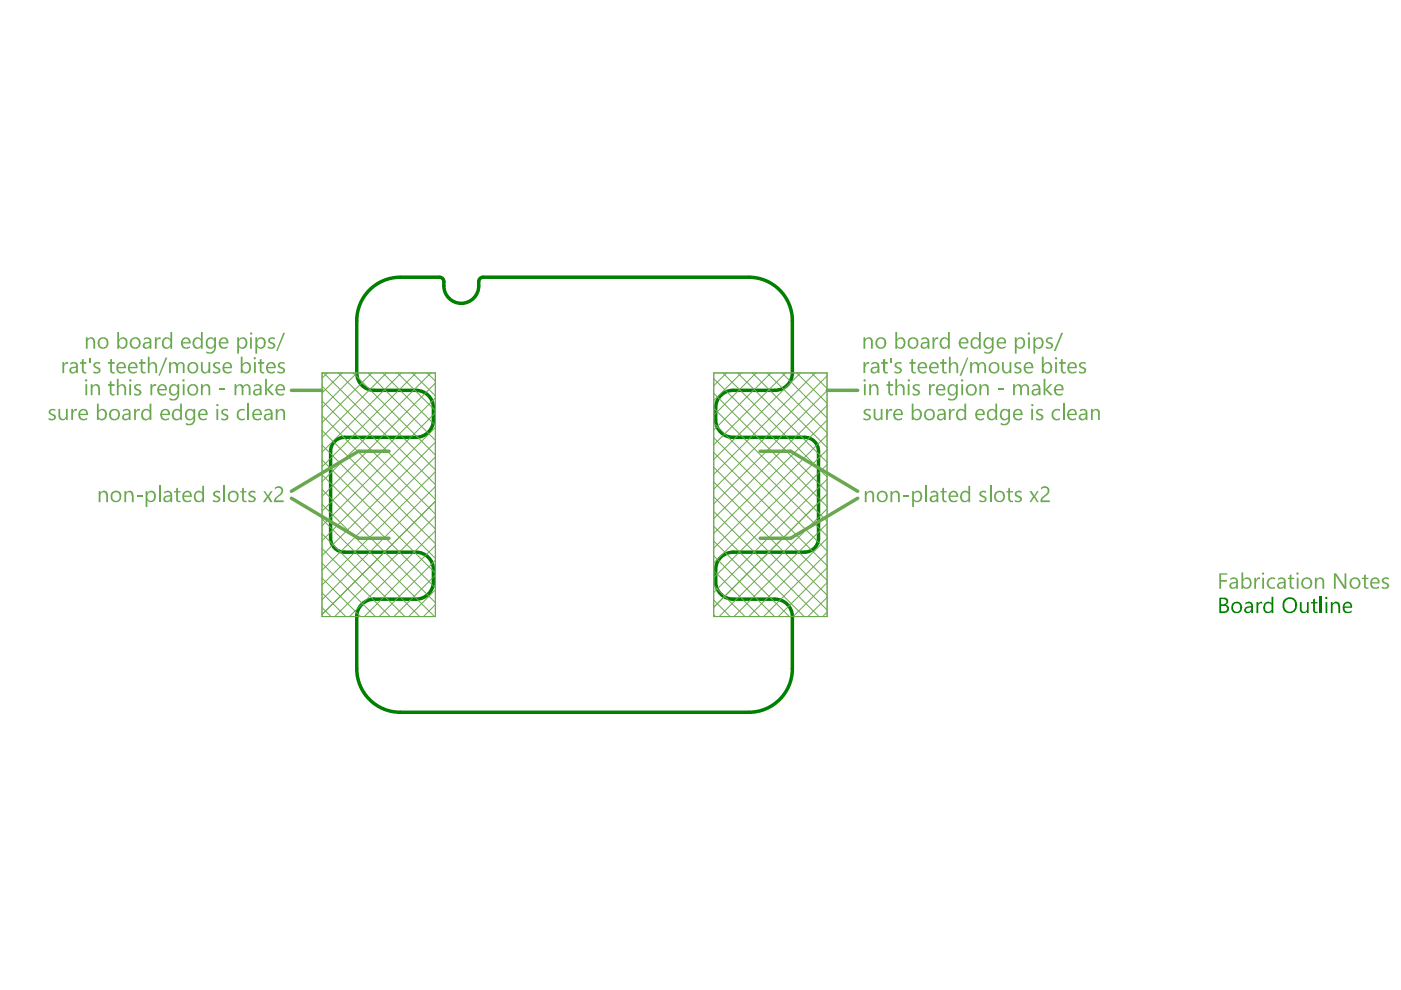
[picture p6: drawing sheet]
<svg xmlns="http://www.w3.org/2000/svg" width="297mm" height="210mm" viewBox="0 0 297 210" stroke-linecap="round" stroke-linejoin="round" font-family="sans-serif">
<g fill="none" stroke="#008000" stroke-width=".74">
<path d="M84.9 58.8h8.3M94.1 59.7v.9M101.5 59.7v.9M102.4 58.8h56.4M75.6 68v11.2M168 68v11.1M70.1 95.8v18.2M73.1 92.7h15.1M79.3 82.8h8.9M91.9 86.5v2.5M151.7 86.5v2.5M155.4 92.7h15.2"/>
<path d="M155.4 82.8h8.9M173.5 95.7v18.4M73.1 117.1h15.1M155.4 117.1h15.2M75.6 130.6v11.2M79.3 127h8.9M91.9 120.8v2.5M151.7 120.8v2.5M155.4 127h8.9M168 130.7v11.1M84.9 151h73.9"/>
</g>
<g fill="#008000">
<path d="M266.4 127.7h.4v.4l.3-.4 .4-.1 .1 .4a.62 .62 0 0 0-.6 .1 .62 .62 0 0 0-.2 .7v1.2h-.4z"/>
<path d="M275.6 127.7h.4v1.3a.59 .59 0 0 0 .5 .7 .59 .59 0 0 0 .6-.7v-1.3h.4v2.3h-.4v-.4a.81 .81 0 0 1-1 .4 .81 .81 0 0 1-.5-.9z"/>
<path d="M278.4 127.1l.4-.2v.8h.6v.2h-.6v1.3a.35 .35 0 0 0 .1 .5 .35 .35 0 0 0 .5-.1v.4h-.4a.52 .52 0 0 1-.6-.7v-1.4h-.5v-.2h.5z"/>
<path d="M279.8 126.5h.5v3.5h-.5z"/>
<path d="M282.2 127.7h.3v.3a.86 .86 0 0 1 1.1-.3 .86 .86 0 0 1 .5 .9v1.4h-.3v-1.3a.62 .62 0 0 0-.6-.8 .62 .62 0 0 0-.7 .8v1.3h-.3z"/>
<path d="M258.9 127v1.1h.5a.54 .54 0 0 0 .5-.4 .54 .54 0 0 0-.3-.6zM258.9 128.5v1.1h.6a.6 .6 0 0 0 .7-.6 .6 .6 0 0 0-.8-.5zM258.5 126.7h1.1a.76 .76 0 0 1 .8 .6 .76 .76 0 0 1-.6 .9 .9 .9 0 0 1 .8 1 .9 .9 0 0 1-1 .8h-1.1z"/>
<path d="M261.6 128.1a1 1 0 0 0 .5 1.6 .83 .83 0 0 0 .8-.3 .83 .83 0 0 0 0-.9 .77 .77 0 0 0-1.3-.4zM261.2 128a1.23 1.23 0 0 1 1.8-.1 1.23 1.23 0 0 1 .1 1.7 1.23 1.23 0 0 1-1.8 .1 1.53 1.53 0 0 1-.1-1.7z"/>
<path d="M264.1 129.2a.57 .57 0 0 0 .7 .5 .57 .57 0 0 0 .5-.6v-.3l-.8 .1zM264.1 127.7a1.01 1.01 0 0 1 1.5 .7v1.6h-.3v-.4a.76 .76 0 0 1-1 .4 .76 .76 0 0 1-.4-.9l.4-.5 1-.1a.66 .66 0 0 0-.5-.6 .66 .66 0 0 0-.7 .3z"/>
<path d="M268 128a.96 .96 0 0 1 1.6-.1v-1.4h.4v3.5h-.4v-.4a.99 .99 0 0 1-1.1 .4 .99 .99 0 0 1-.7-1zM268.4 128.1a1.03 1.03 0 0 0 .4 1.6h.3l.5-.4v-.7a.62 .62 0 0 0-.4-.7 .62 .62 0 0 0-.7 .2z"/>
<path d="M272.5 127.5l-.1 .3a1.22 1.22 0 0 0 .3 1.6 1.22 1.22 0 0 0 1.6-.1 1.4 1.4 0 0 0-.8-2.3h-.3zM272.2 127.2a1.63 1.63 0 0 1 2.3-.2 1.63 1.63 0 0 1 .3 2.2 1.58 1.58 0 0 1-2.2 .6 1.58 1.58 0 0 1-.6-2.1z"/>
<path d="M281 126.8a.25 .25 0 0 1 .5 0 .25 .25 0 0 1-.5 0zM281 127.7h.4v2.3h-.4z"/>
<path d="M285.2 128.1l-.1 .5 1.2-.1a.61 .61 0 0 0-.4-.6 .61 .61 0 0 0-.7 .2zM285 127.8a.96 .96 0 0 1 1.6 .3l.1 .8h-1.6a.84 .84 0 0 0 .5 .8 .84 .84 0 0 0 1-.3v.4l-.5 .2a1.03 1.03 0 0 1-1.4-1l-.1-.2z"/>
</g>
<g fill="none" stroke="#008000" stroke-width=".74">
<path d="M84.9 58.8a9.2 9.2 0 0 0-9.3 9.2M93.2 58.8a.92 .92 0 0 1 .9 .9M102.4 58.8a.92 .92 0 0 0-.9 .9M158.8 58.8a9.2 9.2 0 0 1 9.2 9.2M75.6 79.1a3.7 3.7 0 0 0 3.7 3.7M94.1 60.6a3.7 3.7 0 0 0 3.7 3.7 3.7 3.7 0 0 0 3.7-3.7M168 79.1a3.7 3.7 0 0 1-3.7 3.7M73.1 92.7a2.95 2.95 0 0 0-3 3M88.2 82.8a3.7 3.7 0 0 1 3.7 3.7M91.9 89a3.7 3.7 0 0 1-3.7 3.7M151.7 89a3.7 3.7 0 0 0 3.7 3.7M155.4 82.8a3.7 3.7 0 0 0-3.7 3.7"/>
<path d="M170.6 92.7a2.95 2.95 0 0 1 2.9 3M70.1 114.1a2.95 2.95 0 0 0 3 3M88.2 117.1a3.7 3.7 0 0 1 3.7 3.7M155.4 117.1a3.7 3.7 0 0 0-3.7 3.7M173.5 114.1a2.95 2.95 0 0 1-2.9 3M79.3 127a3.7 3.7 0 0 0-3.7 3.7M91.9 123.3a3.7 3.7 0 0 1-3.7 3.7M151.7 123.3a3.7 3.7 0 0 0 3.7 3.7M164.3 127a3.7 3.7 0 0 1 3.7 3.7M75.6 141.8a9.2 9.2 0 0 0 9.3 9.2M168 141.8a9.2 9.2 0 0 1-9.2 9.2"/>
</g>
<path d="M61.8 82.8h6.4M82.5 95.7h-6.5l-14.2 8.5M161.2 95.7h6.4l14.2 8.5M175.4 82.8h6.4M61.8 105.6l14.2 8.5h6.5M181.8 105.6l-14.2 8.5h-6.4" fill="none" stroke="#6aa84f" stroke-width=".74"/>
<g fill="none" stroke="#6aa84f" stroke-width=".21">
<path d="M68.2 79.1h24.1M68.3 79l-.1 51.7h24.1v-51.7M68.6 79.1l23.7 23.6M69.4 79.1l-1.1 1.1M71.8 79.1l20.5 20.5M72.5 79.1l-4.2 4.2M74.9 79.1l17.4 17.4M75.7 79.1l-7.4 7.4M78 79.1l14.3 14.2M78.8 79.1l-10.5 10.5M81.2 79.1l11.1 11.1M81.9 79.1l-13.6 13.6"/>
<path d="M84.3 79.1l8 8M85.1 79.1l-16.8 16.8M87.4 79.1l4.9 4.8M88.2 79.1l-19.9 19.9M90.6 79.1l1.7 1.7M91.3 79.1l-23 23M151.3 79v51.7M151.4 79.1h24M153.3 79.1l22.1 22.1M154 79.1l-2.7 2.7M156.4 79.1l19 18.9M157.2 79.1l-5.9 5.8"/>
<path d="M159.5 79.1l15.9 15.8M160.3 79.1l-9 8.9M162.7 79.1l12.7 12.7M163.4 79.1l-12.1 12.1M165.8 79.1l9.6 9.5M166.6 79.1l-15.3 15.2M168.9 79.1l6.5 6.4M169.7 79.1l-18.4 18.3M172.1 79.1l3.2 3.3M172.9 79.1l-21.6 21.5M175.3 79v51.7M175.3 79.7l-24 24"/>
<path d="M68.3 97.5l24 24M68.3 94.4l24 24M68.3 91.3l24 24M68.3 88.1l24 24M68.3 85l24 24M68.3 81.9l24 24M92.3 81.2l-24 24.1M92.3 84.4l-24 24M92.3 90.6l-24 24.1M92.3 93.8l-24 24M92.3 87.5l-24 24M92.3 96.9l-24 24"/>
<path d="M151.3 95.9l24.1 24.1M151.3 99.1l24.1 24M151.3 86.5l24.1 24.1M151.3 89.7l24.1 24M151.3 92.8l24.1 24M151.3 80.3l24.1 24M151.3 83.4l24.1 24M175.3 82.8l-24 24M175.4 86l-24.1 24M175.4 89.1l-24.1 24M175.4 92.2l-24.1 24M175.4 95.4l-24.1 24"/>
<path d="M175.4 98.5l-24.1 24M68.3 119.4l11.3 11.3M68.3 116.3l14.4 14.4M68.3 113.2l17.6 17.5M68.3 110l20.7 20.7M68.3 106.9l23.8 23.8M68.3 103.8l24 24M68.3 100.6l24 24M92.3 100l-24 24.1M92.3 109.4l-21.3 21.3M92.3 103.2l-24 24M92.3 106.3l-24.1 24"/>
<path d="M92.3 115.7l-15.1 15M92.3 112.6l-18.2 18.1M92.3 118.8l-11.9 11.9M151.3 117.8l12.9 12.9M151.3 111.6l19.2 19.1M151.3 114.7l16.1 16M151.3 102.2l24.1 24M151.3 105.3l24.1 24.1M151.3 108.5l22.3 22.2M175.4 101.6l-24.1 24M175.4 104.7l-24.1 24M175.4 107.9l-22.9 22.8"/>
<path d="M175.4 111l-19.8 19.7M175.4 114.1l-16.7 16.6M175.4 117.3l-13.5 13.4M68.3 128.8l1.9 1.9M68.3 125.7l5 5M68.3 122.5l8.2 8.2M92.3 125.1l-5.7 5.6M92.3 121.9l-8.8 8.8M92.3 128.2l-2.5 2.5M151.3 127.2l3.5 3.5M151.3 130.4l.4 .3M151.3 121l9.8 9.7"/>
<path d="M151.3 124.1l6.7 6.6M151.4 130.7h24M175.4 120.4l-10.4 10.3M175.4 123.5l-7.2 7.2M175.4 126.6l-4.1 4.1M175.4 129.8l-1 .9"/>
</g>
<g fill="#6aa84f">
<path d="M258.5 121.6h1.7v.2h-1.3v1.2h1.2v.3h-1.2v1.5h-.4z"/>
<path d="M265.9 122.5h.4l.1 .5a.36 .36 0 0 1 .4-.5l.4-.1v.5a.67 .67 0 0 0-.9 .7v1.2h-.4z"/>
<path d="M268.9 122.7l.6-.3h.6l.2 .1v.4a.9 .9 0 0 0-.9-.1 .9 .9 0 0 0-.5 .9 .83 .83 0 0 0 .5 .8 .83 .83 0 0 0 .9-.1v.3h-.1a1.14 1.14 0 0 1-1.4-.3 1.14 1.14 0 0 1-.1-1.3z"/>
<path d="M273.4 121.9l.4-.2v.8h.6v.3h-.6v1.6a.33 .33 0 0 0 .6 .1v.3h-.6l-.4-.3v-1.7h-.3v-.3h.3z"/>
<path d="M278.8 122.5h.4v.4a.84 .84 0 0 1 .9-.5 .84 .84 0 0 1 .7 .8v1.6h-.4v-1.4a.58 .58 0 0 0-.5-.7 .58 .58 0 0 0-.6 .5l-.1 1.6h-.4z"/>
<path d="M282.8 121.6h.5l1.8 2.8v-2.8h.3v3.2h-.4l-1.8-2.8v2.8h-.4z"/>
<path d="M289.2 121.9l.4-.2v.8h.5v.3h-.5v1.3a.35 .35 0 0 0 .1 .4 .35 .35 0 0 0 .4 0v.3a.63 .63 0 0 1-.6 0 .63 .63 0 0 1-.3-.6v-1.4h-.5v-.3h.5z"/>
<path d="M293.1 122.7a1.31 1.31 0 0 1 1.4-.2v.4l-.5-.1a.36 .36 0 0 0-.6 .2 .36 .36 0 0 0 .4 .4 .69 .69 0 0 1 .7 .6 .69 .69 0 0 1-.4 .7l-1 .1-.1-.1v-.3a.81 .81 0 0 0 1.2-.2l-.4-.4a.76 .76 0 0 1-.7-.3 .76 .76 0 0 1 0-.8z"/>
<path d="M183.4 104.1h.3v.4a.85 .85 0 0 1 .9-.5 .85 .85 0 0 1 .7 .7v1.8h-.3v-1.5a.52 .52 0 0 0-.3-.5 .52 .52 0 0 0-.5-.1l-.4 .3-.1 .3v1.5h-.3z"/>
<path d="M188.8 104.1h.4v.4a.84 .84 0 0 1 .9-.5 .84 .84 0 0 1 .7 .9v1.6h-.4v-1.4a.55 .55 0 0 0-.4-.7 .55 .55 0 0 0-.6 .3l-.2 .2v1.6h-.4z"/>
<path d="M191.4 105h1.2v.3h-1.2z"/>
<path d="M261.1 123.9a.48 .48 0 0 0 .1 .7 .48 .48 0 0 0 .7-.2l.2-.2v-.6l-.8 .1zM260.9 122.6a.96 .96 0 0 1 1-.2 .96 .96 0 0 1 .6 .8v1.6h-.4v-.3a.8 .8 0 0 1-1.4-.1 .7 .7 0 0 1 .7-1l.7-.1a.63 .63 0 0 0-.4-.5 .63 .63 0 0 0-.6 .1l-.2 .2z"/>
<path d="M263.8 122.9l-.2 .3v.7a.71 .71 0 0 0 .8 .7 .71 .71 0 0 0 .6-.9 .73 .73 0 0 0-.9-.9zM263.2 121.4h.4v1.5a.97 .97 0 0 1 1.1-.4 .97 .97 0 0 1 .7 1 1.09 1.09 0 0 1-.6 1.2 1.09 1.09 0 0 1-1.2-.1v.2h-.4z"/>
<path d="M267.5 121.6a.25 .25 0 0 1 .5 0 .25 .25 0 0 1-.5 0zM267.6 122.5h.4v2.3h-.4z"/>
<path d="M271.2 123.9a.41 .41 0 0 0 .2 .7h.3l.4-.3 .1-.7-.7 .1zM271 122.6a.97 .97 0 0 1 1.6 .6v1.6h-.4v-.3a.78 .78 0 0 1-1 .3 .78 .78 0 0 1-.4-1l.5-.4 .9-.1-.1-.2a.43 .43 0 0 0-.6-.3l-.5 .3z"/>
<path d="M274.8 121.6a.26 .26 0 0 1 .5 0 .26 .26 0 0 1-.5 0zM274.9 122.5h.4v2.3h-.4z"/>
<path d="M276.4 123a1.04 1.04 0 0 0 .4 1.6 .96 .96 0 0 0 1-.7 .96 .96 0 0 0-.4-1.1l-.4-.1zM276.1 122.9a1.21 1.21 0 0 1 1.7-.2 1.21 1.21 0 0 1 0 1.8 1.21 1.21 0 0 1-1.7-.1v-.1a1.41 1.41 0 0 1 0-1.4z"/>
<path d="M286.7 123a1.01 1.01 0 0 0 .6 1.6h.1a.97 .97 0 0 0 .7-1.1 .97 .97 0 0 0-.9-.8zM286.3 122.9a1.19 1.19 0 0 1 1.3-.5 1.19 1.19 0 0 1 .9 1.1v.1a1.18 1.18 0 0 1-1.5 1.2 1.18 1.18 0 0 1-.7-1.7z"/>
<path d="M291 123.1l-.1 .3h1.2a.55 .55 0 0 0-.2-.6 .55 .55 0 0 0-.7 .1zM290.7 122.8h.1a.98 .98 0 0 1 1.2-.3 .98 .98 0 0 1 .5 1.2h-1.6a.86 .86 0 0 0 .6 .8 .86 .86 0 0 0 .9-.2v.4h-.3a1.17 1.17 0 0 1-1.4-.2 1.17 1.17 0 0 1-.1-1.4z"/>
<path d="M186.5 104.6a1.16 1.16 0 0 0 0 1.4 .78 .78 0 0 0 1 0 .78 .78 0 0 0 .3-.9 .7 .7 0 0 0-.5-.7 .7 .7 0 0 0-.8 .2zM186.1 104.5a1.21 1.21 0 0 1 1.7-.1 1.21 1.21 0 0 1 0 1.7 1.21 1.21 0 0 1-1.7-.1v-.1a1.36 1.36 0 0 1 0-1.4z"/>
<path d="M193.4 104.1h.4v.4a.99 .99 0 0 1 1.1-.4 .99 .99 0 0 1 .7 1v.3a1.11 1.11 0 0 1-1.8 .8v1.3h-.4zM193.9 104.6l-.1 .9a.67 .67 0 0 0 .7 .7 .67 .67 0 0 0 .6-.9h.1a.98 .98 0 0 0-.8-1z"/>
</g>
<path d="M196.3 103v3.5" fill="none" stroke="#6aa84f" stroke-width=".38"/>
<g fill="#6aa84f">
<path d="M199.8 103.6l.4-.2v.7h.5v.3h-.5v1.6l.1 .2 .4-.1v.4h-.5l-.4-.4v-1.7h-.4v-.3h.4z"/>
<path d="M207.8 104.3a1.2 1.2 0 0 1 1.3-.2v.4l-.4-.1a.37 .37 0 0 0-.6 .1 .37 .37 0 0 0 .3 .6 .73 .73 0 0 1 .7 .5 .73 .73 0 0 1-.2 .8l-1.1 .1-.1-.1v-.4a.8 .8 0 0 0 1.1-.1v-.1a.36 .36 0 0 0-.5-.4h-.1a.78 .78 0 0 1-.4-1.1z"/>
<path d="M197.5 105.5v.1a.53 .53 0 0 0 .6 .6 .53 .53 0 0 0 .5-.7v-.2h-.8zM197.3 104.2a1.03 1.03 0 0 1 1.6 .5v1.8h-.3v-.4a.74 .74 0 0 1-1.1 .4 .74 .74 0 0 1-.3-1.1l.2-.2 1.2-.3a.48 .48 0 0 0-.5-.6l-.5 .1-.3 .3z"/>
<path d="M201.6 104.7l-.1 .4h1.3a.61 .61 0 0 0-.4-.7 .61 .61 0 0 0-.7 .3zM201.3 104.5a1.05 1.05 0 0 1 1.3-.3 1.05 1.05 0 0 1 .6 1.1h-1.7a.84 .84 0 0 0 .5 .9 .84 .84 0 0 0 1-.3v.4l-.2 .1a1.2 1.2 0 0 1-1.5-.3 1.2 1.2 0 0 1 0-1.5z"/>
<path d="M203.7 104.5a.96 .96 0 0 1 1.6-.1v-1.4h.4v3.5h-.4v-.4a1.01 1.01 0 0 1-1.2 .3 1.01 1.01 0 0 1-.6-1.1zM204.1 104.6a1.16 1.16 0 0 0 .1 1.4 .67 .67 0 0 0 .8 .1 .67 .67 0 0 0 .3-.8v-.2a.6 .6 0 0 0-.2-.6 .6 .6 0 0 0-.6-.1z"/>
</g>
<path d="M210 103v3.5" fill="none" stroke="#6aa84f" stroke-width=".38"/>
<g fill="#6aa84f">
<path d="M213.8 103.6l.3-.2v.7h.7v.3h-.7l.1 1.5a.32 .32 0 0 0 .2 .3 .32 .32 0 0 0 .4-.1v.4a.82 .82 0 0 1-1-.7v-1.4h-.4v-.3h.4z"/>
<path d="M215.2 104.4h.1a.95 .95 0 0 1 1.3-.3v.4l-.7-.2a.38 .38 0 0 0-.4 .4 .38 .38 0 0 0 .5 .4v.1a.7 .7 0 0 1 .6 .8 .7 .7 0 0 1-1 .5l-.4-.1 .1-.4a.58 .58 0 0 0 .6 .2 .58 .58 0 0 0 .4-.5l-.2-.2a.98 .98 0 0 1-.9-.7z"/>
<path d="M218.3 104.1h.4l.5 1 .7-1h.3l-.7 1.2 .7 1.2h-.3l-.6-1-.7 1h-.3l.7-1.2z"/>
<path d="M220.7 103.4a1.05 1.05 0 0 1 1.1-.3 1.05 1.05 0 0 1 .7 .9 1.72 1.72 0 0 1-1.1 1.4l-.4 .7h1.6v.4h-2a1.64 1.64 0 0 1 .9-1.5 .82 .82 0 0 0 .6-.9 .82 .82 0 0 0-.6-.7l-.8 .4z"/>
<path d="M20.9 104.1h.4v.4a.84 .84 0 0 1 1-.5 .84 .84 0 0 1 .6 1v1.5h-.4v-1.4a.62 .62 0 0 0-.6-.8 .62 .62 0 0 0-.6 .8v1.4h-.4z"/>
<path d="M26.4 104.1h.3v.4a.86 .86 0 0 1 1-.4 .86 .86 0 0 1 .6 .9v1.5h-.3l-.1-1.4a.59 .59 0 0 0-.6-.8 .59 .59 0 0 0-.6 .8v1.4h-.3z"/>
<path d="M29 105h1.2v.3h-1.2z"/>
<path d="M211.3 104.6a1.16 1.16 0 0 0 .1 1.4 .78 .78 0 0 0 1 0 .78 .78 0 0 0 .2-.9 .7 .7 0 0 0-.4-.7 .7 .7 0 0 0-.8 .2zM210.9 104.5a1.21 1.21 0 0 1 1.8-.1 1.21 1.21 0 0 1 0 1.7 1.21 1.21 0 0 1-1.8-.1v-.1a1.36 1.36 0 0 1 0-1.4z"/>
<path d="M23.9 104.7a.93 .93 0 0 0 0 1.1 .93 .93 0 0 0 1.2 .3 1.15 1.15 0 0 0-.2-1.7h-.3a.38 .38 0 0 0-.6 .3zM23.6 104.4a1.22 1.22 0 0 1 2.1 .6 1.22 1.22 0 0 1-1.7 1.4 1.46 1.46 0 0 1-.4-2z"/>
<path d="M30.9 104.1h.3v.4a1.04 1.04 0 0 1 1.5-.2 1.04 1.04 0 0 1 .2 1.4 .94 .94 0 0 1-.7 .8 .94 .94 0 0 1-1-.4v1.4h-.3zM31.3 104.7l-.1 .8a.71 .71 0 0 0 .9 .7 .71 .71 0 0 0 .6-.9 .74 .74 0 0 0-.4-.9 .74 .74 0 0 0-1 .3z"/>
</g>
<path d="M33.9 103v3.5" fill="none" stroke="#6aa84f" stroke-width=".38"/>
<g fill="#6aa84f">
<path d="M37.3 103.6l.4-.2v.7h.6v.3h-.6v1.3a.35 .35 0 0 0 .2 .4 .35 .35 0 0 0 .4 0v.4a.63 .63 0 0 1-.7-.1 .63 .63 0 0 1-.3-.6v-1.4h-.4v-.3h.4z"/>
<path d="M45.2 104.4h.1a.95 .95 0 0 1 1.3-.3v.4l-.3-.1a.38 .38 0 0 0-.6 .1 .38 .38 0 0 0 .2 .6 .72 .72 0 0 1 .7 .5 .72 .72 0 0 1-.4 .9l-1.1-.1v-.4a.91 .91 0 0 0 1.3-.1l-.2-.4a1.16 1.16 0 0 1-1.1-.9z"/>
<path d="M35.1 105.4v.1a.44 .44 0 0 0 .1 .6 .44 .44 0 0 0 .6-.1l.2-.1 .1-.6zM34.8 104.2a1.16 1.16 0 0 1 1.6 .3l.1 2h-.4v-.4a.8 .8 0 0 1-.9 .4 .8 .8 0 0 1-.6-.9l.6-.5 .9-.1a.57 .57 0 0 0-.2-.6 .57 .57 0 0 0-.6 0l-.5 .3z"/>
<path d="M39.1 104.7l-.1 .4h1.3a.55 .55 0 0 0-.3-.7 .55 .55 0 0 0-.7 .1zM38.9 104.3a1 1 0 0 1 1.7 .5l.1 .5h-1.7a.76 .76 0 0 0 .4 .8 .76 .76 0 0 0 .9 0l.2-.2-.1 .4a1.17 1.17 0 0 1-1.4 0 1.17 1.17 0 0 1-.3-1.4z"/>
<path d="M41.3 104.5a.96 .96 0 0 1 1.6-.1v-1.4h.4v3.5h-.4v-.4a1.04 1.04 0 0 1-1.4 .3 1.04 1.04 0 0 1-.4-1.3zM41.6 104.7a.94 .94 0 0 0-.1 1 .94 .94 0 0 0 .9 .5l.4-.3 .1-.3-.1-.8a.39 .39 0 0 0-.6-.4 .38 .38 0 0 0-.5 .3z"/>
</g>
<path d="M47.5 103v3.5" fill="none" stroke="#6aa84f" stroke-width=".38"/>
<g fill="#6aa84f">
<path d="M51.3 103.6l.4-.2v.7h.6v.3h-.6v1.6a.33 .33 0 0 0 .6 .1v.4h-.6l-.4-.4v-1.7h-.3v-.3h.3z"/>
<path d="M52.7 104.4a1.2 1.2 0 0 1 1.4-.3l-.1 .4a.81 .81 0 0 0-1 .2l.3 .4a.85 .85 0 0 1 .8 1.1 1.42 1.42 0 0 1-1.5 .2v-.4l.5 .2a.41 .41 0 0 0 .6-.1 .41 .41 0 0 0-.1-.6 1.2 1.2 0 0 1-1-.9z"/>
<path d="M55.8 104.1h.4l.6 1 .6-1h.4l-.7 1.2 .7 1.2h-.5l-.5-1-.6 1h-.5l.9-1.2z"/>
<path d="M58.3 103.4a1.03 1.03 0 0 1 1.1-.3 1.03 1.03 0 0 1 .7 1l-.2 .6-1.3 .9v.5h1.5v.4h-2a1.96 1.96 0 0 1 1.2-1.7 .7 .7 0 0 0 .4-.7 .7 .7 0 0 0-.6-.6h-.5l-.3 .3z"/>
<path d="M18.2 71.5h.4v.5a.84 .84 0 0 1 1-.5 .84 .84 0 0 1 .6 1v1.4h-.4l-.1-1.4a.47 .47 0 0 0-.4-.7h-.3l-.3 .3-.1 1.8h-.4z"/>
<path d="M32.8 71.5h.4v.6l.4-.6h.5v.5a.62 .62 0 0 0-.7 .1 .62 .62 0 0 0-.2 .6v1.2h-.4z"/>
<path d="M56.9 71.9a1.12 1.12 0 0 1 1.4-.3v.4l-.4-.1a.33 .33 0 0 0-.6 .1h-.1a.52 .52 0 0 0 .6 .6 .67 .67 0 0 1 .6 .8 .67 .67 0 0 1-.9 .5h-.7v-.5a.73 .73 0 0 0 1.2-.1l-.3-.3a.97 .97 0 0 1-.8-1.1z"/>
<path d="M60.1 70.6h.3l-1.6 3.8h-.2z"/>
<path d="M13.2 76.8h.4v.5l.4-.5h.5v.3a.64 .64 0 0 0-.8 .2 .64 .64 0 0 0-.1 .7v1.1h-.4z"/>
<path d="M17.4 76.2l.3-.1v.7h.6v.3h-.6v1.3a.38 .38 0 0 0 .2 .4 .38 .38 0 0 0 .4 0v.4h-.5l-.4-.5v-1.6h-.4v-.3h.4z"/>
<path d="M18.9 75.8h.2v1.1h-.2z"/>
<path d="M19.8 77.1h.1a.95 .95 0 0 1 1.3-.2v.3l-.4-.2a.41 .41 0 0 0-.5 .2 .41 .41 0 0 0 .1 .5 .98 .98 0 0 1 .9 .7 .38 .38 0 0 1-.3 .6l-.3 .2h-.6l-.3-.1v-.5a.65 .65 0 0 0 1.1-.1 .36 .36 0 0 0-.4-.3v-.1a.7 .7 0 0 1-.7-1z"/>
<path d="M23.4 76.2l.3-.1v.7h.6v.3h-.6v1.3a.35 .35 0 0 0 .2 .5 .35 .35 0 0 0 .4-.1v.3a.61 .61 0 0 1-.6 0 .61 .61 0 0 1-.3-.6v-1.4h-.5v-.3h.5z"/>
<path d="M29.8 76.2l.4-.1v.7h.7v.3h-.7v1.3a.38 .38 0 0 0 .2 .4 .38 .38 0 0 0 .4 0v.4h-.5l-.5-.5v-1.6h-.3v-.3h.3z"/>
<path d="M31.3 75.6h.4v1.6a.84 .84 0 0 1 1-.4 .84 .84 0 0 1 .6 .9v1.4h-.4v-1.3a.62 .62 0 0 0-.5-.8 .62 .62 0 0 0-.7 .7v1.4h-.4z"/>
<path d="M35.1 75.8h.4l-1.6 3.9h-.3z"/>
<path d="M35.8 76.8h.4v.3a.79 .79 0 0 1 .8-.4 .79 .79 0 0 1 .6 .5 .79 .79 0 0 1 1-.5 .79 .79 0 0 1 .5 1v1.4h-.3v-1.3a.56 .56 0 0 0-.6-.8 .56 .56 0 0 0-.5 .8v1.3h-.4v-1.3a.61 .61 0 0 0-.3-.7 .61 .61 0 0 0-.7 .1l-.1 1.9h-.4z"/>
<path d="M42.6 76.8h.4v1.4a.62 .62 0 0 0 .6 .7 .62 .62 0 0 0 .6-.7v-1.4h.4v2.3h-.4v-.3a.87 .87 0 0 1-1.1 .4 .87 .87 0 0 1-.5-1z"/>
<path d="M45.3 76.9l.4-.1h.7l.2 .1v.3a.58 .58 0 0 0-.6-.2 .58 .58 0 0 0-.4 .6l.4 .2a.71 .71 0 0 1 .7 .5 .71 .71 0 0 1-.3 .8h-1.3v-.5a.73 .73 0 0 0 1.3-.1l-.4-.3a.8 .8 0 0 1-.8-.9z"/>
<path d="M55.1 76.2l.4-.1v.7h.5v.3h-.5v1.6l.2 .2 .3-.1v.4l-.6-.1-.3-.4v-1.6h-.4v-.3h.4z"/>
<path d="M58.9 77.1a1.12 1.12 0 0 1 1.4-.2v.3a.58 .58 0 0 0-.6-.2 .58 .58 0 0 0-.4 .6l.1 .1a.97 .97 0 0 1 1 .9 1.11 1.11 0 0 1-1.5 .5l-.1-.5a.8 .8 0 0 0 1.3 0l-.1-.3a.95 .95 0 0 1-1.1-.9z"/>
<path d="M19.2 81.4h.4v.5a.84 .84 0 0 1 1-.5 .84 .84 0 0 1 .6 1v1.4h-.4v-1.3a.62 .62 0 0 0-.6-.8 .62 .62 0 0 0-.6 .8v1.3h-.4z"/>
<path d="M23.3 80.9l.3-.1v.6h.7v.4h-.7v1.3a.47 .47 0 0 0 .7 .4v.3a.71 .71 0 0 1-1-.6v-1.4h-.4v-.4h.4z"/>
<path d="M24.8 80.3h.3v1.6a.84 .84 0 0 1 1-.4 .84 .84 0 0 1 .6 .9v1.4h-.3v-1.3a.63 .63 0 0 0-.4-.7 .63 .63 0 0 0-.8 .2l-.1 1.8h-.3z"/>
<path d="M28.5 81.7a1.2 1.2 0 0 1 1.3-.2v.4a.58 .58 0 0 0-.6-.2 .58 .58 0 0 0-.4 .5l.3 .3a.74 .74 0 0 1 .7 .4 .74 .74 0 0 1-.1 .8l-.3 .2-1-.1v-.5l.3 .2a.48 .48 0 0 0 .6 0 .48 .48 0 0 0 .2-.6h-.3a.81 .81 0 0 1-.8-1z"/>
<path d="M31.9 81.4h.4v.5a.7 .7 0 0 1 .8-.5v.4a.64 .64 0 0 0-.7 .2 .64 .64 0 0 0-.1 .7v1.1h-.4z"/>
<path d="M42.6 81.4h.4v.5a.84 .84 0 0 1 1-.5 .84 .84 0 0 1 .6 1v1.4h-.4v-1.3a.58 .58 0 0 0-.5-.8 .58 .58 0 0 0-.6 .6l-.1 1.5h-.4z"/>
<path d="M46.5 82.4h1.3v.3h-1.3z"/>
<path d="M49.7 81.4h.4v.4a.88 .88 0 0 1 1.5 .1 .79 .79 0 0 1 1-.4 .79 .79 0 0 1 .5 .9v1.4h-.4v-1.4a.57 .57 0 0 0-.5-.7 .57 .57 0 0 0-.6 .7v1.4h-.4v-1.3a.58 .58 0 0 0-.5-.8 .58 .58 0 0 0-.6 .7v1.4h-.4z"/>
<path d="M56.2 80.3h.4v2.3l1-1.2h.5l-1.1 1.2 1.2 1.2h-.6l-1-1.1v1.1h-.4z"/>
<path d="M10.4 87a1.1 1.1 0 0 1 1.3-.2v.4a.58 .58 0 0 0-.6-.2 .58 .58 0 0 0-.4 .4l.3 .3a.72 .72 0 0 1 .8 .8 .72 .72 0 0 1-.9 .6l-.6-.1v-.4l.5 .2a.39 .39 0 0 0 .6-.2 .39 .39 0 0 0-.4-.5v-.1a.82 .82 0 0 1-.7-.8z"/>
<path d="M12.4 86.7h.4v1.4a.62 .62 0 0 0 .6 .8 .62 .62 0 0 0 .6-.8v-1.4h.4v2.3h-.4v-.3a.85 .85 0 0 1-1.1 .4 .85 .85 0 0 1-.5-1z"/>
<path d="M15.1 86.7h.4v.6l.3-.5 .5-.1v.4h-.4l-.3 .3-.1 1.6h-.4z"/>
<path d="M28.4 86.7h.4v.6l.2-.3a.43 .43 0 0 1 .7-.3v.4a.7 .7 0 0 0-.9 .8v1.1h-.4z"/>
<path d="M46.9 87.1a1.12 1.12 0 0 1 1.4-.3v.4a.58 .58 0 0 0-.6-.2 .58 .58 0 0 0-.4 .5l.1 .1a.91 .91 0 0 1 .9 1.3 1.41 1.41 0 0 1-1.4 .1v-.4a.65 .65 0 0 0 1.1-.1v-.2l-.2-.2a.84 .84 0 0 1-.9-1z"/>
<path d="M50.4 87.1a1.71 1.71 0 0 1 1.5-.3v.4a.91 .91 0 0 0-1.3 .5 .91 .91 0 0 0 .8 1.2l.5-.2v.2a1.19 1.19 0 0 1-1.5-.2 1.19 1.19 0 0 1 0-1.5z"/>
<path d="M48.8 104.7a.93 .93 0 0 0 0 1.1 .93 .93 0 0 0 1.1 .3 1.15 1.15 0 0 0-.2-1.7h-.2a.38 .38 0 0 0-.6 .3zM48.5 104.4a1.22 1.22 0 0 1 2.1 .6 1.22 1.22 0 0 1-1.7 1.4 1.46 1.46 0 0 1-.4-2z"/>
<path d="M21.2 72.1v.2a.83 .83 0 0 0 .1 1.1 .83 .83 0 0 0 1.1 0v-.1a.86 .86 0 0 0 0-1.2 .86 .86 0 0 0-1.2 0zM20.9 71.9a1.22 1.22 0 0 1 2.1 .6 1.22 1.22 0 0 1-1.7 1.4 1.46 1.46 0 0 1-.4-2z"/>
<path d="M25.3 72.2l-.1 .7a.71 .71 0 0 0 .8 .8 .71 .71 0 0 0 .6-.9 .73 .73 0 0 0-.3-.8 .73 .73 0 0 0-.9 .1zM24.9 70.4h.3v1.6a1.03 1.03 0 0 1 1.4-.3 1.03 1.03 0 0 1 .4 1.3 1.02 1.02 0 0 1-.7 .9 1.02 1.02 0 0 1-1.1-.3v.3h-.3z"/>
<path d="M28.1 72.1a.94 .94 0 0 0-.1 1.1 .94 .94 0 0 0 1.1 .4 1 1 0 0 0 .3-1.1 1 1 0 0 0-.9-.7zM27.7 72a1.21 1.21 0 0 1 1.7-.3 1.21 1.21 0 0 1 .3 1.7 1.18 1.18 0 0 1-1.7 .3 1.18 1.18 0 0 1-.3-1.6z"/>
<path d="M30.7 73a.49 .49 0 0 0 .3 .7 .49 .49 0 0 0 .6-.4l.1-.6-.8 .1zM30.5 71.7a.96 .96 0 0 1 1-.2 .96 .96 0 0 1 .6 .9v1.5h-.4v-.3a.79 .79 0 0 1-.9 .4 .79 .79 0 0 1-.6-.8l.1-.3 .5-.4h.9a.47 .47 0 0 0-.4-.7l-.8 .3z"/>
<path d="M34.5 71.9h.1a.91 .91 0 0 1 1.5 0v-1.5h.4v3.5h-.4v-.4a1.03 1.03 0 0 1-1.3 .3 1.03 1.03 0 0 1-.5-1.3zM34.8 72.1v.1a.98 .98 0 0 0 .6 1.5 .8 .8 0 0 0 .7-.9v-.3a.74 .74 0 0 0-.5-.7 .74 .74 0 0 0-.8 .3z"/>
<path d="M38.9 72l-.1 .5h1.3a.66 .66 0 0 0-.4-.7 .66 .66 0 0 0-.8 .2zM38.7 71.8a1.07 1.07 0 0 1 1.2-.2 1.07 1.07 0 0 1 .5 1.2h-1.6a.81 .81 0 0 0 .4 .8 .81 .81 0 0 0 .9-.1l.2-.1v.4l-.4 .1a1.11 1.11 0 0 1-1.2-.2 1.11 1.11 0 0 1-.3-1.2z"/>
<path d="M41.1 71.8a1.03 1.03 0 0 1 1.5 .1v-1.5h.4v3.5h-.4v-.4a.95 .95 0 0 1-1.1 .4 .95 .95 0 0 1-.7-1v-.4zM41.3 72.2a1.13 1.13 0 0 0 .6 1.5l.6-.3 .1-.9a.66 .66 0 0 0-.5-.6 .66 .66 0 0 0-.7 .3z"/>
<path d="M44.1 72.1v.2a.8 .8 0 0 0 0 1 .8 .8 0 0 0 1.1 .1l.2-.9a.76 .76 0 0 0-.5-.6 .76 .76 0 0 0-.8 .2zM43.8 71.9a1.02 1.02 0 0 1 1.6 0v-.4h.4v2.3a1.36 1.36 0 0 1-2.1 1.1v-.4a1.16 1.16 0 0 0 1.6-.3l.1-.7a1.03 1.03 0 0 1-1.3 .3 1.03 1.03 0 0 1-.5-1.3z"/>
<path d="M46.8 72.2l-.1 .3h1.3a.59 .59 0 0 0-.3-.7 .59 .59 0 0 0-.8 .4zM46.5 72a1.03 1.03 0 0 1 1.4-.4 1.03 1.03 0 0 1 .5 1.2h-1.7a.86 .86 0 0 0 .6 .8 .86 .86 0 0 0 .9-.2v.4a1.21 1.21 0 0 1-1.4-.1 1.21 1.21 0 0 1-.4-1.4z"/>
<path d="M50.3 71.5h.4v.5a.96 .96 0 0 1 1.1-.4 .96 .96 0 0 1 .7 1 1.04 1.04 0 0 1-.6 1.2 1.04 1.04 0 0 1-1.2-.2v1.4h-.4zM50.8 72.1l-.1 .8a.66 .66 0 0 0 .6 .8 .66 .66 0 0 0 .7-.8 .76 .76 0 0 0 0-.8 .76 .76 0 0 0-.8-.3z"/>
<path d="M53 70.7a.26 .26 0 0 1 .5 0 .26 .26 0 0 1-.5 0zM53 71.5h.4v2.4h-.4z"/>
<path d="M54.1 71.5h.4v.5a.99 .99 0 0 1 1.3-.4 .99 .99 0 0 1 .5 1.2 1.02 1.02 0 0 1-.6 1 1.02 1.02 0 0 1-1.2-.2v1.4h-.4zM54.7 72.1l-.2 .9a.74 .74 0 0 0 .9 .7 .74 .74 0 0 0 .5-1.1 .69 .69 0 0 0-.4-.7 .69 .69 0 0 0-.8 .2z"/>
<path d="M15.1 78.3a.46 .46 0 0 0 .2 .6 .46 .46 0 0 0 .7-.3l.1-.2v-.4l-.8 .1zM14.9 76.9h.1a.89 .89 0 0 1 .9-.1 .89 .89 0 0 1 .6 .7v1.6h-.4v-.3a.73 .73 0 0 1-.8 .5 .73 .73 0 0 1-.6-.9l.3-.5 1.1-.2a.38 .38 0 0 0-.2-.6l-.4-.1-.6 .3z"/>
<path d="M25.1 77.3v.5h1.2a.62 .62 0 0 0-.4-.7 .62 .62 0 0 0-.8 .2zM24.9 77.1a1.09 1.09 0 0 1 1.3-.2 1.09 1.09 0 0 1 .5 1.2l-1.6 .1a.81 .81 0 0 0 .5 .7 .81 .81 0 0 0 .9-.3l.1 .4h-.2a1.16 1.16 0 0 1-1.4-.1 1.16 1.16 0 0 1-.3-1.3z"/>
<path d="M27.7 77.2l-.2 .6h1.3a.66 .66 0 0 0-.3-.7 .66 .66 0 0 0-.8 .1zM27.4 77a1.06 1.06 0 0 1 1.7 .3l.1 .8h-1.7a.81 .81 0 0 0 .5 .7 .81 .81 0 0 0 .9-.2v.4a1.18 1.18 0 0 1-1.5-.2 1.18 1.18 0 0 1-.1-1.5z"/>
<path d="M40.3 77.3a1 1 0 0 0 .7 1.6 .96 .96 0 0 0 .7-1 .96 .96 0 0 0-1-.9zM40 77.1a1.22 1.22 0 0 1 1.9 .2 1.22 1.22 0 0 1-.6 1.8 1.17 1.17 0 0 1-1.3-.3 1.17 1.17 0 0 1-.2-1.3z"/>
<path d="M47.7 77.3l-.1 .5h1.2a.63 .63 0 0 0-.4-.7 .63 .63 0 0 0-.7 .2zM47.4 77.1a1.03 1.03 0 0 1 1.3-.2 1.03 1.03 0 0 1 .5 1.2h-1.6a.79 .79 0 0 0 .5 .8 .79 .79 0 0 0 .9-.3v.4a1.18 1.18 0 0 1-1.5-.1 1.18 1.18 0 0 1-.2-1.5z"/>
<path d="M51.5 77.4l-.1 .8a.74 .74 0 0 0 .9 .6 .74 .74 0 0 0 .5-1 .64 .64 0 0 0-.4-.7 .64 .64 0 0 0-.8 .3zM51 75.6h.4v1.6a1 1 0 0 1 1.3-.3 1 1 0 0 1 .5 1.2 1.02 1.02 0 0 1-.6 1 1.02 1.02 0 0 1-1.2-.3v.3h-.4z"/>
<path d="M53.7 76a.25 .25 0 0 1 .5 0 .25 .25 0 0 1-.5 0zM53.9 76.8h.3v2.3h-.3z"/>
<path d="M56.9 77.4l-.1 .4h1.3a.65 .65 0 0 0-.5-.7 .65 .65 0 0 0-.7 .3zM56.7 77a1.04 1.04 0 0 1 1.1-.2 1.04 1.04 0 0 1 .7 .9v.4h-1.7a.86 .86 0 0 0 .5 .8 .86 .86 0 0 0 1-.3v.4a1.23 1.23 0 0 1-1.5-.1 1.23 1.23 0 0 1-.3-1.5z"/>
<path d="M18 80.6a.24 .24 0 0 1 .4 0 .24 .24 0 0 1-.4 0zM18.1 81.4h.4v2.4h-.4z"/>
<path d="M27.4 80.7a.26 .26 0 0 1 .5 0 .26 .26 0 0 1-.5 0zM27.4 81.4h.4v2.4h-.4z"/>
<path d="M33.8 82.1l-.1 .4h1.3a.59 .59 0 0 0-.4-.7 .59 .59 0 0 0-.7 .3zM33.6 81.8h.1a.98 .98 0 0 1 1.2-.2 .98 .98 0 0 1 .5 1.2h-1.7a.86 .86 0 0 0 .5 .7 .86 .86 0 0 0 1-.2v.4a1.18 1.18 0 0 1-1.5-.1 1.18 1.18 0 0 1-.2-1.5z"/>
<path d="M36.3 82v.1a.98 .98 0 0 0 .6 1.5 1.05 1.05 0 0 0 .7-.8v-.4a.77 .77 0 0 0-1.3-.4zM36 81.8a1.03 1.03 0 0 1 1.6 0v-.4h.4v2.2a1.39 1.39 0 0 1-2.1 1.2v-.4a1.02 1.02 0 0 0 1.7-.7v-.3a1.01 1.01 0 0 1-1.3 .3 1.01 1.01 0 0 1-.5-1.2z"/>
<path d="M38.7 80.7a.25 .25 0 0 1 .5 0 .25 .25 0 0 1-.5 0zM38.8 81.4h.3v2.4h-.3z"/>
<path d="M40.3 82a1 1 0 0 0 .7 1.6 .96 .96 0 0 0 .7-1.1 .96 .96 0 0 0-1-.8zM40 81.8a1.18 1.18 0 0 1 1.6-.2 1.18 1.18 0 0 1 .3 1.6 1.16 1.16 0 0 1-1.7 .5 1.16 1.16 0 0 1-.3-1.7z"/>
<path d="M54 82.9a.54 .54 0 0 0 .6 .7 .54 .54 0 0 0 .5-.7v-.2l-.9 .1zM53.9 81.6a1.04 1.04 0 0 1 1.6 .4v1.8h-.4v-.3a.72 .72 0 0 1-1.1 .3 .72 .72 0 0 1 0-1.1l.1-.2 1-.1a.52 .52 0 0 0-.2-.6 .52 .52 0 0 0-.7 0l-.3 .2z"/>
<path d="M58.8 82.1l-.1 .4h1.4a.59 .59 0 0 0-.4-.7 .59 .59 0 0 0-.8 .3zM58.6 81.9a1.03 1.03 0 0 1 1.3-.4 1.03 1.03 0 0 1 .5 1.3h-1.7a.86 .86 0 0 0 .6 .7 .86 .86 0 0 0 .9-.2v.4a1.18 1.18 0 0 1-1.5-.1 1.18 1.18 0 0 1-.1-1.5z"/>
<path d="M17.2 87.2l-.2 .5h1.3a.66 .66 0 0 0-.4-.7 .66 .66 0 0 0-.7 .2zM16.9 87a1.07 1.07 0 0 1 1.3-.2 1.07 1.07 0 0 1 .5 1.2l-1.7 .1a.82 .82 0 0 0 1.3 .6l.2-.1v.3a1.28 1.28 0 0 1-1.7-.2 1.28 1.28 0 0 1 .1-1.7z"/>
<path d="M21 87.3l-.1 .8a.38 .38 0 0 0 .3 .6 .74 .74 0 0 0 .9-.1 .74 .74 0 0 0 .1-.9 .67 .67 0 0 0-.4-.7 .67 .67 0 0 0-.8 .3zM20.6 85.6h.3v1.6a.98 .98 0 0 1 1.2-.4 .98 .98 0 0 1 .6 1v.1a1.17 1.17 0 0 1-1.5 1.1l-.3-.2v.2h-.3z"/>
<path d="M23.6 87.3a1 1 0 0 0 .8 1.6 1.03 1.03 0 0 0 .7-1 1.03 1.03 0 0 0-.6-.9h-.4zM23.4 87.1a1.2 1.2 0 0 1 1.6-.2 1.2 1.2 0 0 1 .2 1.7 1.16 1.16 0 0 1-1.5 .4 1.16 1.16 0 0 1-.5-1.5z"/>
<path d="M26.3 88.2a.54 .54 0 0 0 .6 .7 .54 .54 0 0 0 .4-.8v-.2l-.8 .1zM26.1 86.9h.1a.89 .89 0 0 1 1-.2 .89 .89 0 0 1 .5 .8v1.5h-.4v-.2a.72 .72 0 0 1-1.1 .3 .72 .72 0 0 1 0-1.2l.2-.2 .9-.1a.52 .52 0 0 0-.2-.6 .52 .52 0 0 0-.6 .1l-.4 .2z"/>
<path d="M30.1 87.1a1.03 1.03 0 0 1 1.6 0v-1.5h.4v3.4h-.4v-.3a1.01 1.01 0 0 1-1.3 .3 1.01 1.01 0 0 1-.5-1.3zM30.5 87.2v.1a.94 .94 0 0 0-.2 1 .94 .94 0 0 0 .9 .6l.5-.6v-.7a.74 .74 0 0 0-1.2-.4z"/>
<path d="M34.4 87.4l-.1 .3h1.4a.63 .63 0 0 0-.4-.6 .63 .63 0 0 0-.8 .2zM34.3 87a1.04 1.04 0 0 1 1-.3 1.04 1.04 0 0 1 .7 .8v.5h-1.7a.86 .86 0 0 0 .6 .8 .86 .86 0 0 0 .9-.2v.3a1.23 1.23 0 0 1-1.5-.1 1.23 1.23 0 0 1-.2-1.4z"/>
<path d="M36.6 87.2a.96 .96 0 0 1 1.6-.1v-1.5h.4v3.4h-.4v-.3a.99 .99 0 0 1-1.3 .2 .99 .99 0 0 1-.4-1.3zM37 87.3a1.01 1.01 0 0 0 .6 1.6l.3-.1 .3-.4v-.8a.66 .66 0 0 0-.5-.6 .66 .66 0 0 0-.7 .3z"/>
<path d="M39.8 87.2a1.3 1.3 0 0 0 .2 1.6 .71 .71 0 0 0 .7-.1 .71 .71 0 0 0 .3-.7v-.4a.74 .74 0 0 0-1.2-.4zM39.4 87.1a1.03 1.03 0 0 1 1.6 0v-.4h.4v2.3a1.24 1.24 0 0 1-2 1v-.4a.91 .91 0 0 0 1 .2 .91 .91 0 0 0 .6-.9v-.2a1.03 1.03 0 0 1-1.4 .3 1.03 1.03 0 0 1-.4-1.4z"/>
<path d="M42.5 87.3l-.1 .4h1.2a.63 .63 0 0 0-.4-.6 .63 .63 0 0 0-.7 .2zM42.2 87.1a1.02 1.02 0 0 1 1.3-.3 1.02 1.02 0 0 1 .5 1.2h-1.6a.79 .79 0 0 0 .5 .8 .79 .79 0 0 0 .9-.2v.3a1.18 1.18 0 0 1-1.5-.1 1.18 1.18 0 0 1-.2-1.4z"/>
<path d="M45.9 85.9a.25 .25 0 0 1 .5 0 .25 .25 0 0 1-.5 0zM45.9 86.7h.4v2.3h-.4z"/>
</g>
<path d="M52.6 85.6v3.4" fill="none" stroke="#6aa84f" stroke-width=".38"/>
<g fill="#6aa84f">
<path d="M58.5 86.7h.3v.5a.84 .84 0 0 1 1-.5 .84 .84 0 0 1 .6 .9v1.4h-.3v-1.3a.58 .58 0 0 0-.5-.7 .58 .58 0 0 0-.7 .5l-.1 1.5h-.3z"/>
<path d="M183.1 71.5h.3v.5a.84 .84 0 0 1 1-.5 .84 .84 0 0 1 .6 1v1.4h-.3v-1.4a.62 .62 0 0 0-.6-.7 .62 .62 0 0 0-.7 .7v1.4h-.3z"/>
<path d="M197.7 71.5h.4v.6l.1-.3 .4-.3h.3v.4a.7 .7 0 0 0-.8 .8v1.2h-.4z"/>
<path d="M221.8 71.8a1.2 1.2 0 0 1 1.3-.2v.4l-.2-.1a.4 .4 0 0 0-.6 0 .4 .4 0 0 0 0 .6h.1a.74 .74 0 0 1 .8 .9 .74 .74 0 0 1-1 .5h-.5v-.5a.65 .65 0 0 0 1.2-.1 .36 .36 0 0 0-.5-.4v-.1a.71 .71 0 0 1-.6-1z"/>
<path d="M225 70.6h.4l-1.6 3.8h-.4z"/>
<path d="M183.1 76.8h.3v.5l.3-.4 .6-.1v.3h-.5l-.3 .3-.1 1.7h-.3z"/>
<path d="M187.2 76.2l.5-.1v.7h.5v.3h-.5v1.4a.33 .33 0 0 0 .2 .4 .33 .33 0 0 0 .3-.1v.3a.58 .58 0 0 1-.6 .1 .58 .58 0 0 1-.3-.7l-.1-1.4h-.4v-.3h.4z"/>
<path d="M188.7 75.8h.4v1.1h-.4z"/>
<path d="M189.7 77a1.41 1.41 0 0 1 1.4-.1v.3a.66 .66 0 0 0-1.1 .3l.2 .2a1.22 1.22 0 0 1 1 .8 1.04 1.04 0 0 1-1.6 .6v-.5a.69 .69 0 0 0 1.3-.2l-.4-.2a.82 .82 0 0 1-.9-.7z"/>
<path d="M193.2 76.2l.4-.1v.7h.5v.3h-.5v1.6l.3 .2 .2-.1v.4h-.4l-.5-.4v-1.7h-.4v-.3h.4z"/>
<path d="M199.8 76.2l.4-.1v.7h.5v.3h-.5v1.4a.33 .33 0 0 0 .1 .4 .33 .33 0 0 0 .4-.1v.3a.58 .58 0 0 1-.7 .1 .58 .58 0 0 1-.2-.7v-1.4h-.5v-.3h.5z"/>
<path d="M201.2 75.6h.4v1.6a.84 .84 0 0 1 1-.4 .84 .84 0 0 1 .6 .9v1.4h-.4v-1.3a.62 .62 0 0 0-.6-.8 .62 .62 0 0 0-.6 .8v1.3h-.4z"/>
<path d="M205 75.8h.3l-1.5 3.9h-.4z"/>
<path d="M205.7 76.8h.4v.3a.8 .8 0 0 1 1.4 .1 .84 .84 0 0 1 1-.4 .84 .84 0 0 1 .6 .9v1.4h-.4v-1.4a.55 .55 0 0 0-.4-.6 .55 .55 0 0 0-.6 .2l-.1 1.8h-.4v-1.3a.59 .59 0 0 0-.6-.8 .59 .59 0 0 0-.5 .8v1.3h-.4z"/>
<path d="M212.4 76.8h.4v1.4a.62 .62 0 0 0 .6 .7 .62 .62 0 0 0 .6-.6v-1.5h.4v2.3h-.4v-.3a.9 .9 0 0 1-1 .3 .9 .9 0 0 1-.6-.9z"/>
<path d="M215.1 77.1a1.12 1.12 0 0 1 1.4-.2v.3a.58 .58 0 0 0-.6-.2 .58 .58 0 0 0-.5 .5l.1 .2a.87 .87 0 0 1 1 1.1 1.12 1.12 0 0 1-1.4 .3v-.5a.64 .64 0 0 0 1.1-.1l-.2-.2a.96 .96 0 0 1-.9-1.2z"/>
<path d="M224.9 76.2l.4-.1v.7h.7v.3h-.7v1.4l.3 .4 .4-.1v.3a.66 .66 0 0 1-.7 0 .66 .66 0 0 1-.4-.6v-1.4h-.4v-.3h.4z"/>
<path d="M228.8 77.1h.1a.95 .95 0 0 1 1.3-.2v.3a.58 .58 0 0 0-.6-.2 .58 .58 0 0 0-.5 .5l.2 .2a.98 .98 0 0 1 1 .7 .38 .38 0 0 1-.3 .6l-.3 .2h-.6l-.3-.1v-.5a.65 .65 0 0 0 1.1-.1 .36 .36 0 0 0-.5-.3v-.1a.7 .7 0 0 1-.6-1z"/>
<path d="M184.3 81.4h.4v.5a.84 .84 0 0 1 1-.4 .84 .84 0 0 1 .6 .9v1.4h-.4v-1.3a.63 .63 0 0 0-.4-.7 .63 .63 0 0 0-.7 .2l-.1 1.8h-.4z"/>
<path d="M188.3 80.9l.4-.1v.6h.7v.4h-.7v1.3a.38 .38 0 0 0 .2 .4 .38 .38 0 0 0 .4 0l.1 .3a.71 .71 0 0 1-1.1-.6v-1.4h-.3v-.4h.3z"/>
<path d="M189.8 80.3h.4v1.6a.84 .84 0 0 1 1-.4 .84 .84 0 0 1 .6 .9v1.4h-.4v-1.3a.63 .63 0 0 0-.3-.7 .63 .63 0 0 0-.7 .1l-.2 .4v1.5h-.4z"/>
<path d="M193.6 81.7a1.41 1.41 0 0 1 1.4-.2v.4a.72 .72 0 0 0-1.1 .2l.2 .3a1.22 1.22 0 0 1 1 .8v.1a1.14 1.14 0 0 1-1.3 .6l-.3-.1v-.5a.71 .71 0 0 0 1.2-.1l-.2-.3a1.22 1.22 0 0 1-1-.8z"/>
<path d="M197 81.4h.3v.6l.4-.6h.5v.4a.7 .7 0 0 0-.9 .9v1.1h-.3z"/>
<path d="M207.7 81.4h.3v.5a.84 .84 0 0 1 1-.5 .84 .84 0 0 1 .6 1v1.4h-.3v-1.3a.58 .58 0 0 0-.5-.8 .58 .58 0 0 0-.7 .7l-.1 1.4h-.3z"/>
<path d="M211.6 82.4h1.2v.3h-1.2z"/>
<path d="M214.8 81.4h.4v.4a.87 .87 0 0 1 1.5 .1 .79 .79 0 0 1 .9-.4 .79 .79 0 0 1 .6 .9v1.4h-.4v-1.3a.59 .59 0 0 0-.6-.8 .59 .59 0 0 0-.5 .8v1.3h-.4v-1.3a.58 .58 0 0 0-.5-.8 .58 .58 0 0 0-.6 .7v1.4h-.4z"/>
<path d="M221.3 80.3h.3v2.3l1.1-1.2h.4l-1.1 1.2 1.2 1.2h-.5l-1.1-1.1v1.1h-.3z"/>
<path d="M183.2 87a1.31 1.31 0 0 1 1.4-.2l-.1 .4a.63 .63 0 0 0-1.1 .2l.2 .2a1.22 1.22 0 0 1 1.1 .9 .99 .99 0 0 1-1.4 .5h-.2v-.4a.73 .73 0 0 0 1.2-.1l-.4-.4a.98 .98 0 0 1-.8-.9z"/>
<path d="M185.2 86.7h.4v1.4a.58 .58 0 0 0 .5 .7 .58 .58 0 0 0 .6-.6v-1.5h.4v2.3h-.4v-.3a.81 .81 0 0 1-1 .3 .81 .81 0 0 1-.5-.9z"/>
<path d="M187.9 86.7h.3v.6l.1-.1a.7 .7 0 0 1 .9-.5v.4a.81 .81 0 0 0-1 .8v1.1h-.3z"/>
<path d="M201.2 86.7h.4v.6l.1-.3 .3-.3h.4v.4a.8 .8 0 0 0-.8 .8v1.1h-.4z"/>
<path d="M219.8 87a1.1 1.1 0 0 1 1.3-.2v.4a.58 .58 0 0 0-.6-.2 .58 .58 0 0 0-.5 .4l.3 .3a.74 .74 0 0 1 .8 .4 .74 .74 0 0 1-.1 .8l-.4 .2-.9-.1v-.4l.4 .2a.39 .39 0 0 0 .7-.2 .39 .39 0 0 0-.4-.5l-.1-.1a.82 .82 0 0 1-.6-.8z"/>
<path d="M223.1 87.2a1.32 1.32 0 0 1 1.6-.4v.4a.9 .9 0 0 0-1.4 .7 .9 .9 0 0 0 1.4 .8 .51 .51 0 0 1-.6 .4 1.15 1.15 0 0 1-1.1-1.7z"/>
<path d="M54 87.2l-.1 .5h1.3a.7 .7 0 0 0-.4-.6 .7 .7 0 0 0-.8 .1zM53.8 87a1.07 1.07 0 0 1 1.2-.2 1.07 1.07 0 0 1 .6 1.2l-1.7 .1a.82 .82 0 0 0 1.3 .6l.2-.1-.1 .3a1.21 1.21 0 0 1-1.6-.2 1.21 1.21 0 0 1 .1-1.6z"/>
<path d="M56.4 88.1v.1a.44 .44 0 0 0 .1 .6 .44 .44 0 0 0 .6 0l.3-.5v-.4zM56.1 86.9a1.11 1.11 0 0 1 1.7 .5v1.6h-.4v-.2a.78 .78 0 0 1-1.1 .2 .78 .78 0 0 1-.1-1.2l1.2-.2a.61 .61 0 0 0-.3-.5 .61 .61 0 0 0-.6 0l-.4 .2z"/>
<path d="M186.1 72.2a.96 .96 0 0 0 0 1.1 .96 .96 0 0 0 1.1 .3 1.25 1.25 0 0 0-.1-1.7l-.5-.1zM185.9 71.8a1.37 1.37 0 0 1 1.8 .1v.1a1.2 1.2 0 0 1 0 1.6 1.2 1.2 0 0 1-1.6 .2 1.48 1.48 0 0 1-.2-2z"/>
<path d="M190.3 72.1l-.1 .5a.81 .81 0 0 0 .3 1 .83 .83 0 0 0 .9-.3 .83 .83 0 0 0 .1-.8 .63 .63 0 0 0-.4-.6 .63 .63 0 0 0-.7 .2zM189.8 70.4h.4v1.6a.95 .95 0 0 1 1.1-.5 .95 .95 0 0 1 .7 1 1.2 1.2 0 0 1-1.3 1.4l-.5-.3v.3h-.4z"/>
<path d="M193 72a.99 .99 0 0 0-.2 1.1 .99 .99 0 0 0 1 .6 1.06 1.06 0 0 0 0-1.9zM192.4 72.7a1.2 1.2 0 0 1 2.4 0 1.2 1.2 0 0 1-2.4 0z"/>
<path d="M195.6 73a.38 .38 0 0 0 .2 .6 .69 .69 0 0 0 .9-.9l-.9 .1zM195.4 71.7a1.11 1.11 0 0 1 1.6 .3l.1 1.9h-.4v-.3a.89 .89 0 0 1-1.4 .1 .71 .71 0 0 1-.1-.8 .71 .71 0 0 1 .7-.4h.8a.58 .58 0 0 0-.4-.7 .58 .58 0 0 0-.7 .2l-.2 .1z"/>
<path d="M199.5 71.8a1.03 1.03 0 0 1 1.5 .1v-1.5h.4v3.5h-.4v-.4a.96 .96 0 0 1-1.2 .4 .96 .96 0 0 1-.6-1.1zM199.7 72.2a1.19 1.19 0 0 0 .3 1.4 .71 .71 0 0 0 .7-.1 .71 .71 0 0 0 .3-.7v-.3a.66 .66 0 0 0-.5-.6 .66 .66 0 0 0-.7 .3z"/>
<path d="M203.7 72.2l-.1 .3h1.3a.59 .59 0 0 0-.3-.7 .59 .59 0 0 0-.8 .4zM203.4 72a1.04 1.04 0 0 1 1.3-.4 1.04 1.04 0 0 1 .6 1.2h-1.7a.85 .85 0 0 0 1.3 .7l.2-.1v.4a1.18 1.18 0 0 1-1.5-.1 1.18 1.18 0 0 1-.2-1.5z"/>
<path d="M206 71.9h.1a.93 .93 0 0 1 1.5 0v-1.5h.3v3.5h-.3v-.4a1.03 1.03 0 0 1-1.4 .3 1.03 1.03 0 0 1-.4-1.3zM206.3 72.1v.2a.8 .8 0 0 0 0 1 .8 .8 0 0 0 1.1 .1l.2-.9a.74 .74 0 0 0-.5-.7 .74 .74 0 0 0-.8 .3z"/>
<path d="M209 72.2a1.07 1.07 0 0 0 .3 1.4 .7 .7 0 0 0 1-.8v-.3a.71 .71 0 0 0-.5-.6 .71 .71 0 0 0-.8 .3zM208.8 71.8a1.03 1.03 0 0 1 1.5 .1v-.4h.4v2.3a1.31 1.31 0 0 1-2 1.1v-.4a.97 .97 0 0 0 1 .2 .97 .97 0 0 0 .6-.9v-.3a1 1 0 0 1-1.3 .3 1 1 0 0 1-.5-1.2z"/>
<path d="M211.8 72.1l-.1 .4h1.2a.61 .61 0 0 0-.3-.7 .61 .61 0 0 0-.8 .3zM211.5 71.9a1.03 1.03 0 0 1 1.3-.3 1.03 1.03 0 0 1 .5 1.2h-1.6a.86 .86 0 0 0 .6 .8 .86 .86 0 0 0 .9-.2l-.1 .4a1.18 1.18 0 0 1-1.5-.1 1.18 1.18 0 0 1-.2-1.5z"/>
<path d="M215.2 71.5h.3v.5a1.03 1.03 0 0 1 1.4-.3 1.03 1.03 0 0 1 .4 1.3 1.02 1.02 0 0 1-.7 .9 1.02 1.02 0 0 1-1.1-.3v1.4h-.3zM215.6 72.2l-.1 .7a.71 .71 0 0 0 .8 .8 .71 .71 0 0 0 .6-.9 .74 .74 0 0 0-.2-.8 .74 .74 0 0 0-.9 0z"/>
<path d="M217.9 70.7a.25 .25 0 0 1 .5 0 .25 .25 0 0 1-.5 0zM218 71.5h.4v2.4h-.4z"/>
<path d="M219.1 71.5h.4v.5a.97 .97 0 0 1 1.2-.4 .97 .97 0 0 1 .6 1.1 1.03 1.03 0 0 1-.6 1.1 1.03 1.03 0 0 1-1.2-.2v1.4h-.4zM219.7 72l-.2 .4v.5a.66 .66 0 0 0 .6 .8 .66 .66 0 0 0 .7-.7 .75 .75 0 0 0 0-.8 .75 .75 0 0 0-.8-.3z"/>
<path d="M185 78.3a.49 .49 0 0 0 .2 .5 .49 .49 0 0 0 .6-.1l.2-.2 .1-.5-.9 .1zM184.8 76.9a1.11 1.11 0 0 1 1.6 .3l.1 1.9h-.4v-.3a.88 .88 0 0 1-1.5-.1 .81 .81 0 0 1 .7-.9l.8-.2a.67 .67 0 0 0-.5-.5 .67 .67 0 0 0-.7 .2z"/>
<path d="M195 77.4l-.1 .4h1.3a.65 .65 0 0 0-.4-.7 .65 .65 0 0 0-.8 .3zM194.8 77a1.04 1.04 0 0 1 1.1-.2 1.04 1.04 0 0 1 .7 .9v.4h-1.7a.89 .89 0 0 0 .6 .7 .89 .89 0 0 0 .9-.2v.4a1.23 1.23 0 0 1-1.5-.1 1.23 1.23 0 0 1-.3-1.5z"/>
<path d="M197.4 77.4l-.1 .4h1.4a.59 .59 0 0 0-.4-.7 .59 .59 0 0 0-.8 .3zM197.2 77.1h.1a.98 .98 0 0 1 1.3-.2 .98 .98 0 0 1 .4 1.2h-1.7a.86 .86 0 0 0 .6 .8 .86 .86 0 0 0 .9-.3v.4a1.18 1.18 0 0 1-1.5-.1 1.18 1.18 0 0 1-.2-1.5z"/>
<path d="M210.2 77.2v.2a.86 .86 0 0 0 0 1.2 .86 .86 0 0 0 1.2 0v-.1a.98 .98 0 0 0-.6-1.5zM209.6 78a1.2 1.2 0 0 1 2.4 0 1.2 1.2 0 0 1-2.4 0z"/>
<path d="M217.6 77.2l-.2 .6h1.3a.66 .66 0 0 0-.3-.7 .66 .66 0 0 0-.8 .1zM217.3 77a1.07 1.07 0 0 1 1.3-.1 1.07 1.07 0 0 1 .5 1.2l-1.7 .1a.87 .87 0 0 0 1.4 .5l.1-.1-.1 .4a1.21 1.21 0 0 1-1.6-.3 1.21 1.21 0 0 1 .1-1.6z"/>
<path d="M221.5 77.3l-.2 .9a.74 .74 0 0 0 .8 .7 .74 .74 0 0 0 .6-1 .69 .69 0 0 0-.4-.8 .69 .69 0 0 0-.8 .2zM220.9 75.6h.4v1.6a1.01 1.01 0 0 1 1.3-.3 1.01 1.01 0 0 1 .4 1.3 .99 .99 0 0 1-.6 1 .99 .99 0 0 1-1.1-.4v.3h-.4z"/>
<path d="M223.7 76a.22 .22 0 0 1 .4 0 .22 .22 0 0 1-.4 0zM223.7 76.8h.4v2.3h-.4z"/>
<path d="M226.8 77.3l-.1 .5h1.2a.63 .63 0 0 0-.4-.7 .63 .63 0 0 0-.7 .2zM226.5 77.1a1.03 1.03 0 0 1 1.3-.2 1.03 1.03 0 0 1 .5 1.2h-1.6a.79 .79 0 0 0 .5 .8 .79 .79 0 0 0 .9-.3v.4a1.21 1.21 0 0 1-1.5-.1 1.21 1.21 0 0 1-.3-1.4z"/>
<path d="M183.1 80.7a.25 .25 0 0 1 .5 0 .25 .25 0 0 1-.5 0zM183.2 81.4h.3v2.4h-.3z"/>
<path d="M192.4 80.7a.3 .3 0 0 1 .6 0 .3 .3 0 0 1-.6 0zM192.5 81.4h.3v2.4h-.3z"/>
<path d="M198.9 82l-.1 .5h1.3a.63 .63 0 0 0-.4-.7 .63 .63 0 0 0-.8 .2zM198.7 81.8a1.03 1.03 0 0 1 1.2-.2 1.03 1.03 0 0 1 .5 1.2h-1.6a.86 .86 0 0 0 .6 .7 .86 .86 0 0 0 .9-.2l-.1 .4a1.18 1.18 0 0 1-1.5-.1 1.18 1.18 0 0 1-.1-1.5z"/>
<path d="M201.4 82v.2a.8 .8 0 0 0 0 1.1 .8 .8 0 0 0 1.1 0l.2-.4v-.5a.77 .77 0 0 0-1.3-.4zM201.1 81.8a1.02 1.02 0 0 1 1.6 0v-.4h.4v2.3a1.36 1.36 0 0 1-2.1 1.1v-.4a1 1 0 0 0 1.7-.5v-.5a1.03 1.03 0 0 1-1.4 .3 1.03 1.03 0 0 1-.4-1.3z"/>
<path d="M203.8 80.6a.22 .22 0 0 1 .4 0 .22 .22 0 0 1-.4 0zM203.8 81.4h.4v2.4h-.4z"/>
<path d="M205.3 82a1 1 0 0 0 .8 1.6 .96 .96 0 0 0 .6-1.1 .96 .96 0 0 0-.9-.8zM205 81.8a1.22 1.22 0 0 1 1.9 .2 1.22 1.22 0 0 1-.6 1.8 1.17 1.17 0 0 1-1.3-.3 1.17 1.17 0 0 1-.2-1.3z"/>
<path d="M219.1 82.9a.53 .53 0 0 0 .5 .7 .53 .53 0 0 0 .5-.7l.1-.2-.8 .1zM218.9 81.6a1.04 1.04 0 0 1 1.6 .4l.1 1.8h-.4v-.3a.88 .88 0 0 1-1.5-.1 .81 .81 0 0 1 .8-.9l.7-.1-.1-.1a.46 .46 0 0 0-.2-.5 .46 .46 0 0 0-.5 0l-.5 .2z"/>
<path d="M224 82l-.1 .5h1.2a.63 .63 0 0 0-.4-.7 .63 .63 0 0 0-.7 .2zM223.7 81.8a1.03 1.03 0 0 1 1.3-.2 1.03 1.03 0 0 1 .5 1.2h-1.6a.79 .79 0 0 0 .5 .8 .79 .79 0 0 0 .9-.3v.4a1.18 1.18 0 0 1-1.5-.1 1.18 1.18 0 0 1-.2-1.5z"/>
<path d="M189.8 87.4l-.1 .3h1.4a.59 .59 0 0 0-.4-.7 .59 .59 0 0 0-.8 .4zM189.5 87.2a1.04 1.04 0 0 1 1.3-.4 1.04 1.04 0 0 1 .6 1.2h-1.7a.86 .86 0 0 0 .6 .8 .86 .86 0 0 0 .9-.2v.3a1.23 1.23 0 0 1-1.5-.1 1.23 1.23 0 0 1-.2-1.4z"/>
<path d="M193.9 87.2l-.2 .3v.6a.66 .66 0 0 0 .6 .8 .66 .66 0 0 0 .7-.7 .77 .77 0 0 0-.1-.9 .77 .77 0 0 0-.8-.2zM193.3 85.6h.4v1.6a.96 .96 0 0 1 1.1-.5 .96 .96 0 0 1 .7 1.1 1.06 1.06 0 0 1-.6 1.1 1.06 1.06 0 0 1-1.2-.1v.2h-.4z"/>
<path d="M196.5 87.2v.2a.86 .86 0 0 0 0 1.2 .86 .86 0 0 0 1.2 0v-.1a.98 .98 0 0 0-.6-1.5zM195.9 87.9a1.2 1.2 0 0 1 2.4 0 1.2 1.2 0 0 1-2.4 0z"/>
<path d="M199.1 88.1v.1a.44 .44 0 0 0 .1 .6 .44 .44 0 0 0 .6 0l.4-.5v-.4zM198.8 86.9a1.11 1.11 0 0 1 1.7 .5v1.6h-.3v-.2a.78 .78 0 0 1-1.2 .2 .78 .78 0 0 1-.1-1.2l1.3-.2a.61 .61 0 0 0-.3-.5 .61 .61 0 0 0-.7 0l-.4 .2z"/>
<path d="M203 87a1.03 1.03 0 0 1 1.5 .1v-1.5h.3v3.4h-.3v-.3a.97 .97 0 0 1-1.2 .4 .97 .97 0 0 1-.6-1.1zM203.2 87.4a1.13 1.13 0 0 0 .5 1.5 .8 .8 0 0 0 .8-.9v-.4a.63 .63 0 0 0-.5-.6 .63 .63 0 0 0-.8 .4z"/>
<path d="M207.3 87.3l-.1 .4h1.2a.63 .63 0 0 0-.4-.6 .63 .63 0 0 0-.7 .2zM207 87.1a1.02 1.02 0 0 1 1.3-.3 1.02 1.02 0 0 1 .5 1.2h-1.6a.79 .79 0 0 0 .5 .8 .79 .79 0 0 0 .9-.2v.3a1.18 1.18 0 0 1-1.5-.1 1.18 1.18 0 0 1-.2-1.4z"/>
<path d="M209.4 87.1a1.03 1.03 0 0 1 1.6 0v-1.5h.4v3.4h-.4v-.3a1 1 0 0 1-1.2 .3 1 1 0 0 1-.5-1.2zM209.7 87.3v.1a.96 .96 0 0 0 .7 1.5l.5-.4 .1-.9a.77 .77 0 0 0-1.3-.3z"/>
<path d="M212.5 87.3a.97 .97 0 0 0 .7 1.6v-.1a.36 .36 0 0 0 .5-.4l.1-.8a.71 .71 0 0 0-.5-.5 .71 .71 0 0 0-.8 .2zM212.3 87a1.03 1.03 0 0 1 1.5 .1v-.4h.3v2.2a1.22 1.22 0 0 1-.6 1.2 1.22 1.22 0 0 1-1.3-.1v-.4a.92 .92 0 0 0 1 .2 .92 .92 0 0 0 .6-.9v-.2a.98 .98 0 0 1-1.3 .3 .98 .98 0 0 1-.5-1.1z"/>
<path d="M215.4 87.2l-.2 .5h1.2a.6 .6 0 0 0-.3-.7 .6 .6 0 0 0-.7 .2zM215 87.1a1.09 1.09 0 0 1 1.3-.3 1.09 1.09 0 0 1 .6 1.2h-1.7a.81 .81 0 0 0 .5 .8 .81 .81 0 0 0 .9-.2v.3a1.22 1.22 0 0 1-1.6-.2 1.22 1.22 0 0 1 0-1.5z"/>
<path d="M218.6 85.9a.26 .26 0 0 1 .5 0 .26 .26 0 0 1-.5 0zM218.6 86.7h.4v2.3h-.4z"/>
</g>
<path d="M225.5 85.6v3.4" fill="none" stroke="#6aa84f" stroke-width=".38"/>
<g fill="#6aa84f">
<path d="M231.3 86.7h.4v.5a.79 .79 0 0 1 1-.5 .79 .79 0 0 1 .5 .9v1.4h-.4v-1.3a.59 .59 0 0 0-.6-.7 .59 .59 0 0 0-.5 .7v1.3h-.4z"/>
<path d="M226.7 87.4l-.1 .3h1.3a.59 .59 0 0 0-.3-.7 .59 .59 0 0 0-.8 .4zM226.5 87a1.06 1.06 0 0 1 1.3-.2 1.06 1.06 0 0 1 .5 1.2h-1.7a.86 .86 0 0 0 .6 .8 .86 .86 0 0 0 .9-.2v.3a1.23 1.23 0 0 1-1.5-.1 1.23 1.23 0 0 1-.3-1.4z"/>
<path d="M229.1 88.1a.48 .48 0 0 0 .2 .7 .48 .48 0 0 0 .7-.2l.2-.2v-.5zM229 86.9a.96 .96 0 0 1 1-.2 .96 .96 0 0 1 .6 .8v1.5h-.4v-.2a.8 .8 0 0 1-.9 .3 .8 .8 0 0 1-.6-.7l.4-.6 1.1-.2a.6 .6 0 0 0-.4-.6 .6 .6 0 0 0-.7 .2l-.1 .1z"/>
</g>
</svg>
